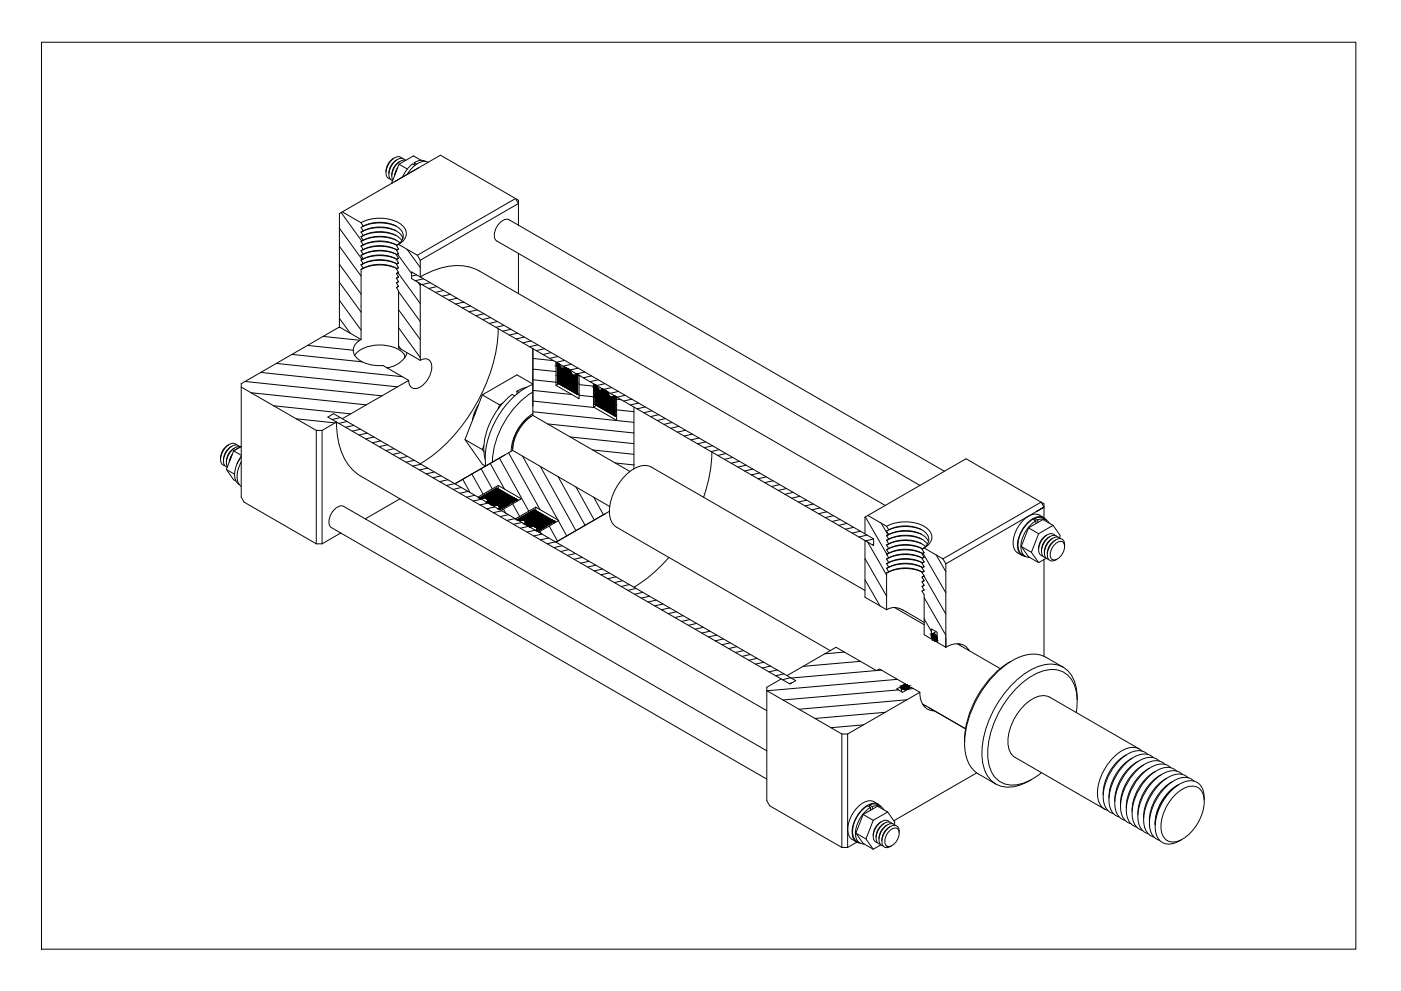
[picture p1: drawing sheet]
<svg xmlns="http://www.w3.org/2000/svg" width="420mm" height="297mm" viewBox="0 0 420 297" stroke-linecap="round" stroke-linejoin="round" font-family="sans-serif">
<!-- layer: 0 -->
<g fill="none" stroke="#000" stroke-width=".3">
<path d="M12.4 12.7h394.2v271.8h-394.2zM117.5 54.8l.1 .1M118.1 47.4a4.7 4.7 0 0 0-2.3 4.1M118.9 51.1l-.4 1M119 47.9a4.7 4.7 0 0 0-2.4 4.1M119.2 50.2l-.6 1.4-.2 .9M119.7 49.2l2.5 1.5M119.9 48.4a4.7 4.7 0 0 0-2.4 4.1M120.6 47.5a2.01 2.01 0 0 0-3.2 .5 4.5 4.5 0 0 0-1.2 5.3l.8 .3M121.4 47.9a2.32 2.32 0 0 0-3.4 1 4.5 4.5 0 0 0-1 4.8l.8 .4M121.7 48a3.9 3.9 0 0 0-3.9 3.2l-.3 1.9 .3 .9M124.4 49.6l-.7-.5-.5 .5-1.4 1.6-1.1 1.9"/>
<path d="M125 49.2l-.8-.4v.7M126.3 48l-2.3-1.3-4.3 2.5-2.1 5.7M127.7 48.4a3.2 3.2 0 0 0-3.5 .4M128.4 48.6a5.2 5.2 0 0 0-5.6 2.7l-.7 .9M102.7 63.5l5.6 3.3M108.3 66.8a12.1 12.1 0 0 1 12.1 .5 3.2 3.2 0 0 1 0 5.4l-.9 .6M108.3 66.8l.6 1-.6 .4 .6 1-.6 .4M108.3 69.6l.6 1-.6 .4M108.3 71l.6 1-.6 .4M108.3 72.4l.6 1-.6 .4M108.3 73.8l.6 1-.6 .4 .6 1-.6 .4M108.3 76.6l.6 1-.6 .4"/>
<path d="M108.3 78l.6 1-.6 .4 .6 1-.6 .4M108.9 67.8a10.7 10.7 0 0 1 10.8 .6 2.94 2.94 0 0 1 1.2 2.8 2.94 2.94 0 0 1-2 2.4M108.9 69.2a10.3 10.3 0 0 1 11.3 1.1l.6 1.1M108.9 70.6a10.3 10.3 0 0 1 11.3 1l.3 .5M108.9 72a10.5 10.5 0 0 1 11 .8M108.9 73.4a11 11 0 0 1 10.1 .1M108.9 74.8a11 11 0 0 1 10.1 .1M108.9 76.2a11 11 0 0 1 10.1 .1M108.9 77.6a11 11 0 0 1 10.1 .1M108.9 79a11 11 0 0 1 10.1 .1M109 67.8a12.8 12.8 0 0 1 9.8 0M118.8 69.2a12.6 12.6 0 0 0-10.5 .4"/>
<path d="M118.8 70.6a12.6 12.6 0 0 0-10.5 .4M118.8 72a12.6 12.6 0 0 0-10.5 .4M118.8 73.4a12.6 12.6 0 0 0-10.5 .4M118.8 74.8a12.6 12.6 0 0 0-10.5 .4M118.8 76.2a12.6 12.6 0 0 0-10.5 .4M118.8 77.6a12.6 12.6 0 0 0-10.5 .3M118.8 79a12.6 12.6 0 0 0-10.5 .4M119.5 74.6l-.6 .4M119.5 76l-.6 .4M119.5 77.4l-.6 .4M119.5 78.8l-.6 .4M119.5 73.3l-.6 .3 .6 1.1-.6 .3 .6 1.1-.6 .3 .6 1.1-.6 .3 .6 1.1-.6 .3 .6 1.1-.6 .3 .6 1.1-.6 .3 .6 1.1-.6 .3 .6 1.1"/>
<path d="M119.5 73.3l5.7 3.2 .8 1.5M125.2 76.5l29.4-17 .9 1.5-29.5 17M126 78v5a19.3 19.3 0 0 1 15.7-2.7l2.1 1 121.7 70.2M155.5 67.5v-7.5l-23.4-13.5-30.3 17.5v34l-29.5 17v34l.9 1.5 21.7 12.5M155.5 76v12M101.8 98l6.5 3.8M108.3 80.8v21M108.9 80.4a11 11 0 0 1 10.1 .1M118.8 80.4a12.6 12.6 0 0 0-10.5 .4M119.5 80.2l-.6 .4M119.5 81.6l-.6 .4M119.5 83l-.6 .4"/>
<path d="M119.5 84.4l-.6 .4M119.5 85.8l-.6 .4M119.5 84.5l-.6 .3 .6 1.1-.6 .3 .6 1.1v17l6.5 3.7M123.4 81.5l138.6 80v2l-138.6-80zM126 85v23M149.4 98.5a52 52 0 0 1-15 33.9l-1.6 1.6a38 38 0 0 1-6.8 5M72.3 116l22.6 13M106.4 106.5a9.6 9.6 0 0 1 9.3-3 7.2 7.2 0 0 1 5.7 3.2l-.1 .6M108.3 101.8a3.4 3.4 0 0 0-2.3 2.9 3.4 3.4 0 0 0 1.8 3.3 11.5 11.5 0 0 0 7.1 1.6l7.7 4.4M121.3 107.3a7.7 7.7 0 0 1-5.3 2.9M122 105.7l-.1 .6-.6 1M122.6 114l-19.9 11.5"/>
<path d="M126 108a2.11 2.11 0 0 1 2.5-.2 2.11 2.11 0 0 1 1 2.2 7 7 0 0 1-4.8 6.5 2.06 2.06 0 0 1-2.1-2.5M144.6 118.4l5.2 3 1-.6M153.6 118.2a21.8 21.8 0 0 0-8.4 17.7l.3 1.7M153.6 118.2l.8 .5M155 117.3l.6 .3M155 117.3v.8M158 116.1l-3 1.2M159.8 117.5a26.8 26.8 0 0 0-12.1 21M159.8 115.1l-4.8-2.7-10.4 6-5.1 13.4 5.1 7.3 1 .6M159.8 104.5v20M159.8 115.2a25.2 25.2 0 0 0-13.4 16.3l-.9 4.9 .2 3.2M166.7 108.5v7l7 4v-7"/>
<path d="M167.2 108.8v6l6 3.5v-6M167.6 109l.6 1.3a.63 .63 0 0 0 1.1 0v-.3M167.6 115l-.9 .5M171.1 111l.6 1.3a.63 .63 0 0 0 1 0l.1-.3M173.7 118l-.5 .2M178 115v7l6.9 4v-7M178.4 115.3v6l6.1 3.5M178.9 115.5l.5 1.3a.63 .63 0 0 0 1.1 .1l.1-.4M182.3 117.5l.6 1.3a.63 .63 0 0 0 1.1 .1l.1-.4M184.5 118.8v6M68.5 133.3a4.7 4.7 0 0 0-2.3 4.1M69.3 137l-.4 1"/>
<path d="M69.4 133.8a4.7 4.7 0 0 0-2.4 4.1M69.6 136.2l-.6 1.3-.2 .9M70.3 134.4a4.7 4.7 0 0 0-2.4 4M71 133.4a2.01 2.01 0 0 0-3.2 .5 4.5 4.5 0 0 0-1.2 5.3l.8 .4M71.1 139l1.2-2.1a7.9 7.9 0 0 0-1.5 7.3l1 1M71.8 133.9a2.32 2.32 0 0 0-3.4 .9 4.5 4.5 0 0 0-1 4.8l.7 .4M72.1 133.9a3.9 3.9 0 0 0-3.9 3.2l-.3 1.9 .3 .9M72.3 138.5a6.5 6.5 0 0 0-.5 6.8l.5 .5M72.3 136.5l-2.2-1.4 2.2-1.3-2.2 1.3-2.2 5.6 2.2 3.1 .7 .4M94.9 129h1.7v34M94.9 129v34M96.6 129l4.3-2.5a19.3 19.3 0 0 0 5.5 14.9l1.9 1.4 121.7 70.2"/>
<path d="M98.3 125l1.8-1 138.5 80-1.7 1zM139.5 131.8l5.1 3M142.7 123.4l-.5 1.3M143.5 121.3l-1 2-.8 2.7M145.1 133.6l-.5 1.2 .5 .6M149.8 121.4l-.4 1.2M153.8 135l-17.4 10M153.8 135l29.1 16.8M159.4 124.8a11.2 11.2 0 0 0-5.6 9.7M159.8 124a14.3 14.3 0 0 0-6.5 11.2M159.8 124.5a13.4 13.4 0 0 0-6.1 10.5M159.8 124.5l29.1 16.8"/>
<path d="M178.9 121.5l-.9 .5M184.9 124.5l-.4 .3M190.1 122v18.5M213.5 135.5a41.9 41.9 0 0 1-2.5 13.6M67.9 140.7l2.5 1.4M102.2 159.8l-5.6 3.2M120 149.5l-10.4 6M143.4 149l6-3.5 6.9 4-6 3.5M143.8 149.3l5.2-3 6 3.5-5.2 3M144.2 149.5l1.4-.1a.63 .63 0 0 1 .6 .9l-.3 .2M147.7 151.5l1.4-.1a.63 .63 0 0 1 .6 .9l-.3 .2M149.4 145.5v1"/>
<path d="M154.6 155.5l6.1-3.5 6.9 4-6.1 3.5M155 149.8v.4M155 155.8l5.2-3 6.1 3.5M155.5 156l1.4-.1a.63 .63 0 0 1 .6 .9l-.3 .2M158.9 158l1.4-.1a.63 .63 0 0 1 .6 .9l-.2 .2M160.7 152v1M166.3 156.3v.5M166.3 156.3l-5.2 3M182.8 153.3l-16.1 9.2 14.8-8.5M260.3 154.5l5.6 3.3M265.9 157.8a12.1 12.1 0 0 1 12.1 .5 3.2 3.2 0 0 1 0 5.4l-.9 .6M265.9 157.8l.6 1-.6 .4 .6 1-.6 .4 .6 1-.6 .4"/>
<path d="M266.5 158.8a10.7 10.7 0 0 1 10.8 .6 2.94 2.94 0 0 1 1.2 2.8 2.94 2.94 0 0 1-2 2.4M266.6 158.8a12.8 12.8 0 0 1 9.8 0M283.2 141.3l-130.5-75.4a3.7 3.7 0 0 0-4.1 2.8 2.81 2.81 0 0 0 .4 3.5l126.9 73.3M308.4 158.2l3.1 1.8M310.3 155.4l1.2-.3a3.2 3.2 0 0 1 2.3 .7M310.3 155.4l.9 .5M310.3 155.4v.5M310.6 156.1a9.3 9.3 0 0 0-4.3 9.1 2.35 2.35 0 0 0 2.5 1.8M310.7 157v-.9l-.9-.5a9.1 9.1 0 0 0-4.3 9.3l1.1 1.4M310.8 153.3l2.3-1.3-29.4 17-.9-1.5M311.2 155.9a2.52 2.52 0 0 1 3.5 .9M311.2 155.9v.7"/>
<path d="M311.5 160l-2.2 5.6 2.2 3M311.7 154.4a4.7 4.7 0 0 0-5.3 2.1 8.2 8.2 0 0 0-2.1 8.3l.9 .9M311.7 154.4l1.3 .8M313.1 155.2v-4.2l-23.4-13.5-30.3 17.5v5M313.1 152l-.9-1.5-29.4 17M313.7 155.8a3.2 3.2 0 0 0-4.8 .2 9.6 9.6 0 0 0-3.6 8.8 2.45 2.45 0 0 0 2.1 1.9M315.8 157.5l2.2 3-.3 .7M315.8 157.5l-3-1.8-4.4 2.5-2.1 5.6 2.1 3.1 3.1 1.7M315.8 157.5l-4.3 2.5M94.9 163h1.7M200.6 167.1a41.9 41.9 0 0 1-10.5 8.9M259.4 177l-64.1-37a6.4 6.4 0 0 0-7.1 1.9 15.2 15.2 0 0 0-5.2 13.4 4.3 4.3 0 0 0 1.9 2.7l64.1 37"/>
<path d="M259.4 162v17l6.5 3.8M265.9 162l.6 1-.6 .4M265.9 163.4l.6 1-.6 .4 .6 1-.6 .4M265.9 166.2l.6 1-.6 .4M265.9 167.6l.6 1-.6 .4 .6 1-.6 .4M265.9 170.4l.6 1-.6 .4M265.9 171.8v11M266.5 160.2a10.3 10.3 0 0 1 11.4 1.1l.6 1.1M266.5 161.6a10.3 10.3 0 0 1 11.3 1l.3 .5M266.5 163a10.5 10.5 0 0 1 11 .8M266.5 164.4a11 11 0 0 1 10.1 .1M266.5 165.8a11 11 0 0 1 10.1 .1"/>
<path d="M266.5 167.2a11 11 0 0 1 10.1 .1M266.5 168.6a11 11 0 0 1 10.1 .1M266.5 170a11 11 0 0 1 10.1 .1M266.5 171.4a11 11 0 0 1 10.1 .1M276.4 160.2a12.6 12.6 0 0 0-10.5 .4M276.4 161.6a12.6 12.6 0 0 0-10.5 .3M276.4 163a12.6 12.6 0 0 0-10.5 .4M276.4 164.4a12.6 12.6 0 0 0-10.5 .4M276.4 165.8a12.6 12.6 0 0 0-10.5 .4M276.4 167.2a12.6 12.6 0 0 0-10.5 .4M276.4 168.6a12.6 12.6 0 0 0-10.5 .4M276.4 170a12.6 12.6 0 0 0-10.5 .4"/>
<path d="M276.4 171.4a12.6 12.6 0 0 0-10.5 .3M277.1 165.6l-.6 .4M277.1 167l-.6 .4M277.1 168.4l-.6 .4M277.1 169.8l-.6 .4M277.1 171.2l-.6 .4M277.1 172.6l-.6 .4M277.1 174l-.6 .4M277.1 175.4l-.6 .4M277.1 176.8l-.6 .4M277.2 164.3l-.7 .3 .7 1.1-.7 .3 .7 1.1-.7 .3 .7 1.1-.7 .3 .7 1.1-.7 .3 .7 1.1-.7 .3 .7 1.1-.7 .3 .7 1.1-.7 .3 .7 1.1-.7 .3 .7 1.1-.7 .3 .7 1.1v12l2.1 1.2v-3l1.8 1v3l2.6 1.5M277.2 164.3l5.6 3.2"/>
<path d="M283.7 169v25M305.2 165.7l1.3 .8M306.3 163.8l3 1.8M306.6 166.3l.9 .5M313.1 167.7v29M313.7 167.3l-2.2 1.3M313.8 160.4a4.7 4.7 0 0 0-2.3 4.1M314.7 160.9a4.7 4.7 0 0 0-2.4 4.1M315.6 161.4a4.7 4.7 0 0 0-2.4 4.1M316.3 160.5a2.01 2.01 0 0 0-3.1 .5 4.5 4.5 0 0 0-1.2 5.3l.7 .3M316.4 163.1l.5-.4a1.41 1.41 0 0 1 1.7-.3 1.41 1.41 0 0 1 .7 1.7 4.1 4.1 0 0 1-3.3 3.7 1.71 1.71 0 0 1-.9-2.4l.5-1.2zM316.4 161.9a4.7 4.7 0 0 0-2.3 4.1"/>
<path d="M317.2 160.9a2.01 2.01 0 0 0-3.2 .6 4.5 4.5 0 0 0-1.2 5.3l.8 .3M318 161.5a2.01 2.01 0 0 0-3.1 .5 4.5 4.5 0 0 0-1.2 5.3l.8 .3M319.3 163.6a1.66 1.66 0 0 0-.8-2 1.66 1.66 0 0 0-2.1 .3 5.2 5.2 0 0 0-2.1 5.5 1.64 1.64 0 0 0 2.6 .3M266.2 182.6l-.3 .2M268.2 182.1l-2 .5M268.2 182.1l1.5 .2 2 1.1M268.2 182.1l9 5.1M271.7 183.4h.1M271.7 183.4l5.5 3.2M279.6 191.4l-.3 .1M279.6 189.9a1.41 1.41 0 0 1 1.2 2.2 1.41 1.41 0 0 1-1.2-2.2zM280.8 189.3l-1.2 .6"/>
<path d="M281.1 191.9l-.3 .2M283.6 194a4.8 4.8 0 0 1 7.1 1M287 192.9l13 7.5M287.7 193l.4 .5M303.1 198.3a29.4 29.4 0 0 0-13.8 23.9M230 207l22.5 13M234.3 203.5l-4.3 2.5v34l.8 1.5 21.7 12.5M236 202.5l14.7-8.5 12.2 7 .8-.5 7.8 4.5M270.3 206h.1M270.3 206l.1 1.3M270.4 205.7l1.1-.4a.88 .88 0 0 1 1.1 1l-1.1 .4a.88 .88 0 0 1-1.1-1zM271.5 205v.3"/>
<path d="M271.5 205l-2.6 1.5 1.8 1 2.6-1.5 2.6 1.5M272.8 206v.3M272.8 206h.1M275.9 207.5a4.8 4.8 0 0 0 4.4 5.6M275.9 207.5l-21.7 12.5M276.6 211l13 7.4M277 211.5l.7 .1M318.9 200l-5.2-3a10.1 10.1 0 0 0-10.1 1 31.6 31.6 0 0 0-14.3 24.8 10.1 10.1 0 0 0 4.2 9.2M322.8 213.6a13.1 13.1 0 0 0-2-10.6 7.7 7.7 0 0 0-9.5-1.3 28.7 28.7 0 0 0-14.4 18.7 14.3 14.3 0 0 0 1.6 12.7 7.5 7.5 0 0 0 8.6 1.6 17.9 17.9 0 0 0 5.3-3.1M323 209.8a10.5 10.5 0 0 0-4.2-9.8 10.2 10.2 0 0 0-10.3 1.2 31.4 31.4 0 0 0-14 25.6 9.4 9.4 0 0 0 5 8.6 11 11 0 0 0 9.7-1.7M230 225l-126.9-73.2a3.7 3.7 0 0 0-4.1 2.9 2.81 2.81 0 0 0 .4 3.5l130.6 75.3M252.5 220h1.7v34"/>
<path d="M252.5 220v34M292.9 231.7l-24.8 14.3M293.5 232l5.2 3M337.7 226.3a14.1 14.1 0 0 0-6.8 11.9M339.5 227.3a14.1 14.1 0 0 0-6.9 11.9M341.2 228.3a14.1 14.1 0 0 0-6.9 11.9M341.7 224.5l-26.9-15.5a6.4 6.4 0 0 0-7 1.9 15.2 15.2 0 0 0-5.3 13.4 4.3 4.3 0 0 0 1.9 2.7l26.9 15.5M342.5 225.1a4.6 4.6 0 0 0-5.8-.2 15.8 15.8 0 0 0-7.5 14 4.4 4.4 0 0 0 3 4M342.9 229.3a14.1 14.1 0 0 0-6.9 11.9M344.2 226.1a4.6 4.6 0 0 0-5.8-.2 15.8 15.8 0 0 0-7.5 14 4.4 4.4 0 0 0 3 4M344.7 230.3a14.1 14.1 0 0 0-6.9 11.9M345.9 227.1a4.6 4.6 0 0 0-5.7-.2 15.8 15.8 0 0 0-7.5 14 4.4 4.4 0 0 0 3 4"/>
<path d="M346.4 231.3a14.1 14.1 0 0 0-6.9 11.9M347.7 228.1a4.6 4.6 0 0 0-5.8-.2 15.8 15.8 0 0 0-7.5 14 4.4 4.4 0 0 0 3 4M348.1 232.3a14.1 14.1 0 0 0-6.9 11.9M349.4 229.1a4.6 4.6 0 0 0-5.8-.2 15.8 15.8 0 0 0-7.5 14 4.4 4.4 0 0 0 3 4M349.9 233.3a14.1 14.1 0 0 0-6.9 11.9M351.1 230.1a4.6 4.6 0 0 0-5.8-.2 15.8 15.8 0 0 0-7.4 14 4.4 4.4 0 0 0 3 4M351.6 234.3a14.1 14.1 0 0 0-6.9 11.9M352.4 238.2a6.1 6.1 0 0 1 6.9-2.1 6.1 6.1 0 0 1 1.5 7 13.5 13.5 0 0 1-7.5 9 3.7 3.7 0 0 1-5.1-3.8 14 14 0 0 1 4.2-10.1zM352.9 231.1a4.6 4.6 0 0 0-5.8-.2 15.8 15.8 0 0 0-7.5 14 4.4 4.4 0 0 0 3 4M353.3 235.3a14.1 14.1 0 0 0-6.9 11.9M354.6 232.1a4.6 4.6 0 0 0-5.8-.2 15.8 15.8 0 0 0-7.5 14 4.4 4.4 0 0 0 3 4M356.3 233.1a4.6 4.6 0 0 0-5.8-.2 15.8 15.8 0 0 0-7.5 14 4.4 4.4 0 0 0 3.1 4"/>
<path d="M358.1 234.1a4.6 4.6 0 0 0-5.8-.2 15.8 15.8 0 0 0-7.5 14 4.4 4.4 0 0 0 3 4M361.1 239.8a4.8 4.8 0 0 0-3.5-5.8 9.6 9.6 0 0 0-7.7 4.6 13.9 13.9 0 0 0-3.1 11.6 4.2 4.2 0 0 0 6.5 2.1l.9-.6M252.5 254h1.7M256.7 249.7l3 1.8M257 252.4l-2.8 1.6M258.9 244.1l3 1.8M260.7 241.3l1.1-.3a3.2 3.2 0 0 1 2.4 .8 3.2 3.2 0 0 0-4.9 .1 9.6 9.6 0 0 0-3.6 8.9 2.45 2.45 0 0 0 2.1 1.9l-.8-.5M261 242a9.3 9.3 0 0 0-4.3 9.2 2.35 2.35 0 0 0 2.4 1.8M261.1 242l-.9-.5a9.1 9.1 0 0 0-4.3 9.4l1.1 1.3M261.1 242v.9M261.6 241.8a2.52 2.52 0 0 1 3.5 .9M261.6 241.8l-.9-.5v.6"/>
<path d="M261.6 241.8v.7M261.9 245.9l-2.2 5.6 2.2 3.1M263.4 241.1a4.1 4.1 0 0 0-5.9 .6 9.3 9.3 0 0 0-3 8.4 3.6 3.6 0 0 0 2.4 2.3M264.2 253.2l-2.3 1.4M264.2 246.3a4.7 4.7 0 0 0-2.3 4.1M265.1 246.9a4.7 4.7 0 0 0-2.4 4M266 247.4a4.7 4.7 0 0 0-2.4 4M266.2 243.4l2.2 3.1-.3 .6M266.2 243.4l-3-1.8-4.3 2.5-2.2 5.6 2.2 3.1 3 1.8M266.2 243.4l-4.3 2.5M266.7 246.4a2.01 2.01 0 0 0-3.1 .5 4.5 4.5 0 0 0-1.2 5.3l.7 .4M266.8 249l.5-.4a1.41 1.41 0 0 1 1.7-.3 1.41 1.41 0 0 1 .7 1.7 4.1 4.1 0 0 1-3.3 3.7 1.71 1.71 0 0 1-.9-2.4l.5-1.2z"/>
<path d="M266.8 247.8a4.7 4.7 0 0 0-2.3 4.1M267.6 246.9a2.01 2.01 0 0 0-3.2 .5 4.5 4.5 0 0 0-1.2 5.3l.8 .4M268.4 247.4a2.01 2.01 0 0 0-3.1 .5 4.5 4.5 0 0 0-1.2 5.3l.8 .4M269.7 249.5a1.66 1.66 0 0 0-.8-2 1.66 1.66 0 0 0-2.1 .4 5.2 5.2 0 0 0-2.1 5.4 1.64 1.64 0 0 0 2.6 .3"/>
</g>
<!-- layer: Fine lines -->
<g fill="none" stroke="#000" stroke-width=".3">
<path d="M101.8 79.2l6.5 8.9M101.8 73.8l6.5 8.9M101.8 68.4l6.8 9.4M102.3 63.7l6.2 8.5M119.2 76.2l4.2 5.8M122.1 74.7l3.9 5.5M101.6 98.1l.5 .1M101.8 95.4l3.2 4.5M101.8 90l6.5 9M101.8 84.6l6.5 8.9M119.3 81.8l6.7 9.2M119.5 98.2l6.5 9"/>
<path d="M119.5 92.8l6.5 9M119.5 87.4l6.5 9M125 82.4l-1.6 .4M125.3 84.6l.7 1M127 83.6l-2.5 .5M129 84.7l-2.5 .6M131 85.9l-2.4 .6M133.1 87.1l-2.5 .5M135.1 88.2l-2.5 .6M137.1 89.4l-2.5 .6M139.1 90.6l-2.5 .5M141.1 91.7l-2.5 .6"/>
<path d="M143.1 92.9l-2.4 .6M145.1 94l-2.4 .6M147.2 95.2l-2.5 .6M149.2 96.4l-2.5 .5M151.2 97.5l-2.5 .6M153.2 98.7l-2.5 .6M155.2 99.9l-2.4 .5M73.5 114.3l41 4.3M75.3 117.7l34.6 3.6M78.2 111.6l41 4.4M82.9 108.9l37.8 4M87.5 106.2l21.1 2.3"/>
<path d="M92.2 103.5l13.7 1.5M96.9 100.8l11 1.2M119.5 103.6l.8 1.1M157.2 101l-2.4 .6M159.3 102.2l-2.5 .6M159.8 117l11.7 1.2M159.8 113.8l6.9 .8M159.8 110.6l6.9 .8M159.8 107.4l6.2 .7M161.3 103.4l-2.5 .5M163.3 104.5l-2.5 .6M165.3 105.7l-2.5 .6"/>
<path d="M167.3 106.8l-2.5 .6M169.3 108l-2.4 .6M171.4 109.2l-2.5 .5M173.4 110.3l-2.5 .6M173.7 118.5l4.3 .4M173.7 115.3l4.3 .4M175.4 111.5l-2.5 .6M177.4 112.7l-2.5 .5M179.4 113.8l-2.5 .6M181.4 115l-2.4 .6M183.4 116.2l-2.4 .5M184.9 119.7l1.4 .1"/>
<path d="M185.5 117.3l-2.5 .6M187.5 118.5l-2.5 .6M189.5 119.6l-2.5 .6M82.1 121.6l23.1 2.4M88.8 125.5l11.7 1.3M102.1 125.2l-2.5 .5M104.1 126.3l-2.5 .6M106.1 127.5l-2.5 .6M108.1 128.7l-2.5 .5M110.1 129.8l-2.4 .6M112.1 131l-2.4 .6M114.2 132.2l-2.5 .5"/>
<path d="M116.2 133.3l-2.5 .6M118.2 134.5l-2.5 .6M120.2 135.6l-2.5 .6M122.2 136.8l-2.5 .6M124.2 138l-2.4 .5M126.3 139.1l-2.5 .6M147 138.9l4.3 7.7M149.8 137.3l8.8 15.9M152.5 135.7l9.5 17.1M156.7 136.7l10.6 19.1M159.8 123.4l30.3 3.2M159.8 120.2l18.5 2"/>
<path d="M162 139.8l10.7 19.3M164.2 127.1l25.9 2.7M171 131l19.1 2M177.8 134.9l12.3 1.3M184.5 138.8l5.6 .6M184.9 122.9l5.2 .5M191.5 120.8l-2.5 .6M193.5 122l-2.4 .5M195.5 123.1l-2.4 .6M197.6 124.3l-2.5 .6M199.6 125.5l-2.5 .5M201.6 126.6l-2.5 .6"/>
<path d="M203.6 127.8l-2.5 .6M205.6 129l-2.5 .5M207.6 130.1l-2.4 .6M209.7 131.3l-2.5 .6M211.7 132.5l-2.5 .5M213.7 133.6l-2.5 .6M215.7 134.8l-2.5 .6M217.7 135.9l-2.5 .6M219.7 137.1l-2.4 .6M221.7 138.3l-2.4 .5M223.8 139.4l-2.5 .6M128.3 140.3l-2.5 .6"/>
<path d="M130.3 141.5l-2.5 .5M132.3 142.6l-2.5 .6M134.3 143.8l-2.5 .6M136.3 145l-2.4 .5M138.4 146.1l-2.5 .6M138.8 143.7l2.2 3.9M140.4 147.3l-2.5 .6M141.5 142.1l3.4 6M142.4 148.5l-2.5 .5M144.3 140.5l3.3 6M144.4 149.6l-2.5 .6M146.4 150.8l-2.5 .6"/>
<path d="M148.4 151.9l-2.4 .6M150.4 153.1l-2.4 .6M151 152.6l.7 1.2M152.5 154.3l-2.5 .5M153.7 151l2.1 3.8M154.5 155.4l-2.5 .6M156.5 156.6l-2.5 .6M158.5 157.8l-2.5 .5M160.5 158.9l-2.5 .6M162 159.3l.3 .7M164.7 157.7l2.5 4.5M167.4 142.9l8.1 14.6"/>
<path d="M167.4 156.1l2.6 4.5M172.7 146l5.5 9.9M178.1 149l2.9 5.3M225.8 140.6l-2.5 .6M227.8 141.8l-2.5 .5M229.8 142.9l-2.5 .6M231.8 144.1l-2.4 .6M233.8 145.3l-2.4 .5M235.9 146.4l-2.5 .6M237.9 147.6l-2.5 .6M239.9 148.7l-2.5 .6M241.9 149.9l-2.5 .6"/>
<path d="M243.9 151.1l-2.5 .5M245.9 152.2l-2.4 .6M248 153.4l-2.5 .6M250 154.6l-2.5 .5M252 155.7l-2.5 .6M254 156.9l-2.5 .6M256 158.1l-2.5 .5M258 159.2l-2.4 .6M259.5 154.9l6.5 11.2M264.3 156.8l2 3.5M162.5 160.1l-2.4 .6M164.6 161.2l-2.5 .6"/>
<path d="M166.6 162.4l-2.5 .6M168.6 163.6l-2.5 .5M170.6 164.7l-2.5 .6M172.6 165.9l-2.5 .6M174.6 167.1l-2.4 .5M176.7 168.2l-2.5 .6M178.7 169.4l-2.5 .6M180.7 170.6l-2.5 .5M182.7 171.7l-2.5 .6M184.7 172.9l-2.5 .6M186.7 174.1l-2.4 .5M188.8 175.2l-2.5 .6"/>
<path d="M190.8 176.4l-2.5 .6M192.8 177.5l-2.5 .6M194.8 178.7l-2.5 .6M196.8 179.9l-2.5 .5M259.4 167.4l6.5 11.3M259.4 173.8l4.5 7.8M260.1 160.4l-2.5 .6M260.2 162.5l5.7 9.8M262 163.2l-.4 .1M262 161.6l-2.4 .5M276.8 165.8l6.9 11.9M277.1 172.7l6.6 11.3"/>
<path d="M277.2 179.1l6.5 11.3M280.8 166.3l2.9 5M198.8 181l-2.5 .6M200.8 182.2l-2.4 .6M202.9 183.4l-2.5 .5M204.9 184.5l-2.5 .6M206.9 185.7l-2.5 .6M208.9 186.9l-2.5 .5M210.9 188l-2.5 .6M212.9 189.2l-2.4 .6M215 190.4l-2.5 .5M217 191.5l-2.5 .6"/>
<path d="M219 192.7l-2.5 .5M221 193.8l-2.5 .6M223 195l-2.5 .6M225 196.2l-2.4 .5M227.1 197.3l-2.5 .6M229.1 198.5l-2.5 .6M231.1 199.7l-2.5 .5M253.2 195.5l-5.8 .5M258 198.2l-17.2 1.5M277.2 185.5l2.1 3.7M281.1 192.2l.2 .4M233.1 200.8l-2.5 .6"/>
<path d="M235.1 202l-2.5 .6M237.1 203.1l-2.4 .6M237.4 204.7l-.7 .2M259 217.3l-9.8 .8M262.8 201l-25.5 2.2M264.3 200.9l-1.4 .1M265.5 213.5l-21.1 1.8M269.1 203.6l-39.1 3.5M269.4 206.8l-34.6 3M272 209.8l-32.4 2.8M273.9 206.4l-1.5 .1"/>
</g>
<g fill="#000" stroke="#000" stroke-width=".3">
<path d="M167.2 108.8l.4 .2h-.4zM169.3 110l.3 .2h-.3zM172.8 112l.3 .2h-.3zM173 118.1l.2 .2zM178.4 115.3l.5 .2h-.5zM178.4 119.1h6.1v2.2zM180.6 116.5l.3 .2h-.3zM184.1 118.5l.3 .2h-.4zM144.1 149.5h.2zM147.6 151.5h.2zM143.8 149.3l5.2-3 5.2 3zM149.6 152.4h.9z"/>
<path d="M155.4 156h.2zM158.9 158h.1zM155 155.8l5.2-3 5.2 3zM160.8 158.9h.9zM279.7 189.9h.2zM280.4 192.1h.3zM271.3 206.7h.5zM271.3 205.3h.4z"/>
<path d="M167.2 109l.4 .2v-.2zM167.2 109l.4 .2h-.4z"/>
<path d="M167.2 109.2l.5 .2-.1-.2zM167.2 109.2l.5 .2h-.5z"/>
<path d="M167.2 109.4l.5 .2v-.2zM167.2 109.4l.5 .2h-.5z"/>
<path d="M167.2 109.6l.6 .2-.1-.2zM167.2 109.6l.6 .2h-.6z"/>
<path d="M167.2 109.8l.7 .2-.1-.2zM167.2 109.8l.7 .2h-.7z"/>
<path d="M167.2 110l.9 .2zM167.2 110l.9 .2h-.9z"/>
<path d="M167.2 110.2l1 .1zM167.2 110.2l1 .1z"/>
<path d="M167.2 110.3l1.2 .2zM167.2 110.3l1.2 .2z"/>
<path d="M167.2 110.5l1.3 .1zM167.2 110.5l1.3 .1z"/>
<path d="M167.2 110.6h1.5zM167.2 110.6h1.5z"/>
<path d="M167.2 110.6h1.5zM167.2 110.6h1.5z"/>
<path d="M167.2 110.6h1.7zM167.2 110.6h1.7z"/>
<path d="M169.3 110.2h.3zM169.3 110.2h.3z"/>
<path d="M169.3 110.2l.6 .1zM169.3 110.2l.6 .1h-.6z"/>
<path d="M169.3 110.3l.8 .2zM169.3 110.3l.8 .2z"/>
<path d="M169.2 110.5l1.1 .1zM169.2 110.5l1.1 .1z"/>
<path d="M169.1 110.6h1.3zM169 110.6h1.4z"/>
<path d="M169 110.6h1.4zM168.9 110.6h1.5z"/>
<path d="M167.2 110.6l3.9 .4-.7-.4zM167.2 110.6l3.9 .4h-3.9z"/>
<path d="M167.2 111l3.9 .2v-.2zM167.2 111l3.9 .2h-3.9z"/>
<path d="M167.2 111.2l3.9 .2v-.2zM167.2 111.2l3.9 .2h-3.9z"/>
<path d="M167.2 111.4l4 .2-.1-.2zM167.2 111.4l4 .2h-4z"/>
<path d="M167.2 111.6l4.1 .2-.1-.2zM167.2 111.6l4.1 .2h-4.1z"/>
<path d="M167.2 111.8l4.2 .2-.1-.2zM167.2 111.8l4.2 .2h-4.2z"/>
<path d="M167.2 112l4.4 .2-.2-.2zM167.2 112l4.4 .2h-4.4z"/>
<path d="M167.2 112.2l4.5 .1zM167.2 112.2l4.5 .1z"/>
<path d="M167.2 112.3l4.6 .2zM167.2 112.3l4.6 .2z"/>
<path d="M167.2 112.5l4.8 .1zM167.2 112.5l4.8 .1z"/>
<path d="M167.2 112.6h5zM167.2 112.6h5z"/>
<path d="M167.2 112.6h5.1zM167.2 112.6h5.1z"/>
<path d="M172.8 112.2h.3zM172.8 112.2h.3z"/>
<path d="M172.8 112.2l.4 .1zM172.8 112.2l.4 .1z"/>
<path d="M172.8 112.3h.4zM172.8 112.3h.4z"/>
<path d="M172.7 112.3l.5 .2zM172.7 112.3l.5 .2z"/>
<path d="M172.7 112.5l.5 .1zM172.6 112.6h.6z"/>
<path d="M172.6 112.6h.6zM172.5 112.6h.7z"/>
<path d="M172.5 112.6h.7zM172.3 112.6h.9z"/>
<path d="M167.2 112.6l6 2.2v-2.2zM167.2 112.6l6 2.2h-6z"/>
<path d="M167.2 114.8l6 3.3v-3.3zM167.2 114.8l6 3.3z"/>
<path d="M178.4 117.1h1.6zM178.4 117.1h1.6z"/>
<path d="M178.4 119.1v2.2h6.1zM178.4 121.3h6.1v3.5z"/>
<path d="M178.4 115.5l.5 .2v-.2zM178.4 115.5l.5 .2h-.5z"/>
<path d="M178.4 115.7l.5 .2v-.2zM178.4 115.7l.5 .2h-.5z"/>
<path d="M178.4 115.9l.6 .2-.1-.2zM178.4 115.9l.6 .2h-.6z"/>
<path d="M178.4 116.1l.7 .2-.1-.2zM178.4 116.1l.7 .2h-.7z"/>
<path d="M178.4 116.3l.8 .2-.1-.2zM178.4 116.3l.8 .2h-.8z"/>
<path d="M178.4 116.5l.9 .2zM178.4 116.5l.9 .2h-.9z"/>
<path d="M178.4 116.7l1.1 .1zM178.4 116.7l1.1 .1h-1.1z"/>
<path d="M178.4 116.8l1.2 .2zM178.4 116.8l1.2 .2z"/>
<path d="M178.4 117l1.4 .1zM178.4 117l1.4 .1z"/>
<path d="M178.4 117.1h1.6zM178.4 117.1h1.6z"/>
<path d="M178.4 117.1h1.7zM178.4 117.1h1.7z"/>
<path d="M180.6 116.7h.3zM180.6 116.7h.3z"/>
<path d="M180.6 116.7l.6 .1zM180.6 116.7l.6 .1h-.7z"/>
<path d="M180.5 116.8l.9 .2zM180.5 116.8l.9 .2z"/>
<path d="M180.5 117l1 .1zM180.5 117l1 .1z"/>
<path d="M180.4 117.1h1.2zM180.3 117.1h1.3z"/>
<path d="M180.3 117.1h1.4zM180.1 117.1h1.6z"/>
<path d="M178.4 117.1l3.9 .4-.6-.4zM178.4 117.1l3.9 .4h-3.9z"/>
<path d="M178.4 117.5l3.9 .2v-.2zM178.4 117.5l3.9 .2h-3.9z"/>
<path d="M178.4 117.7l4 .2-.1-.2zM178.4 117.7l4 .2h-4z"/>
<path d="M178.4 117.9l4.1 .2-.1-.2zM178.4 117.9l4.1 .2h-4.1z"/>
<path d="M178.4 118.1l4.1 .2v-.2zM178.4 118.1l4.1 .2h-4.1z"/>
<path d="M178.4 118.3l4.3 .2-.2-.2zM178.4 118.3l4.3 .2h-4.3z"/>
<path d="M178.4 118.5l4.4 .2-.1-.2zM178.4 118.5l4.4 .2h-4.4z"/>
<path d="M178.4 118.7l4.6 .1zM178.4 118.7l4.6 .1z"/>
<path d="M178.4 118.8l4.7 .2zM178.4 118.8l4.7 .2z"/>
<path d="M178.4 119l4.9 .1zM178.4 119l4.9 .1z"/>
<path d="M178.4 119.1h5zM178.4 119.1h5z"/>
<path d="M178.4 119.1h5.2zM178.4 119.1h5.2z"/>
<path d="M184 118.7h.4zM184 118.7h.4z"/>
<path d="M184 118.7l.5 .1zM184 118.7l.5 .1z"/>
<path d="M184 118.8h.5zM184 118.8h.5z"/>
<path d="M184 118.8l.5 .2zM184 118.8l.5 .2z"/>
<path d="M183.9 119l.6 .1zM183.9 119l.6 .1z"/>
<path d="M183.8 119.1h.7zM183.7 119.1h.8z"/>
<path d="M183.7 119.1h.8zM183.6 119.1h.9z"/>
<path d="M144.1 149.4h.3zM144.1 149.4l.2 .1z"/>
<path d="M144 149.4h.6zM144 149.4h.4z"/>
<path d="M143.9 149.3h.9zM143.9 149.3l.7 .1z"/>
<path d="M143.9 149.3h1.1zM143.9 149.3h.9z"/>
<path d="M147.5 151.4h.4zM147.5 151.4l.3 .1z"/>
<path d="M147.4 151.4h.7zM147.4 151.4h.5z"/>
<path d="M147.4 151.3h.9zM147.4 151.3l.7 .1z"/>
<path d="M147.3 151.3h1.2zM147.3 151.3h1z"/>
<path d="M149.4 152.5h.9zM149.4 152.5h.9l-.5 .3z"/>
<path d="M149.7 152.3h1zM149.7 152.3l.8 .1h-.9z"/>
<path d="M149.7 152.2h1.2zM149.7 152.2l1 .1z"/>
<path d="M149.8 152h1.3zM149.8 152l1.1 .2z"/>
<path d="M149.8 151.9h1.5zM149.8 151.9l1.3 .1z"/>
<path d="M149.7 151.8h1.8zM149.7 151.8l1.6 .1z"/>
<path d="M149.6 151.7h2.1zM149.6 151.7l1.9 .1z"/>
<path d="M149.5 151.6h2.4zM149.5 151.6l2.2 .1z"/>
<path d="M149.3 151.5h2.8zM149.3 151.5l2.6 .1z"/>
<path d="M149.1 151.4h3.1zM149.1 151.4l3 .1z"/>
<path d="M148.9 151.3h3.4zM148.9 151.3l3.3 .1z"/>
<path d="M148.7 151.3h3.7zM148.7 151.3h3.6z"/>
<path d="M148.5 151.3h3.9zM148.5 151.3h3.9z"/>
<path d="M146 150.5l6.4 .8 1.4-.8zM146 150.5l6.4 .8h-5.1z"/>
<path d="M146.1 150.4h7.8zM146 150.5h7.8z"/>
<path d="M146.2 150.3h7.9zM146.2 150.3l7.7 .1h-7.8z"/>
<path d="M143.8 149.3h10.5zM143.8 149.3h10.5z"/>
<path d="M145 149.3h9.3zM145 149.3h9.3z"/>
<path d="M145.3 149.3h9zM145.3 149.3h9z"/>
<path d="M145.5 149.3l8.9 .1zM145.5 149.3l8.9 .1z"/>
<path d="M146.3 150.2h8zM146.3 150.2l7.8 .1z"/>
<path d="M145.7 149.4l8.8 .1zM145.7 149.4l8.8 .1z"/>
<path d="M145.9 149.5l8.8 .1zM145.9 149.5l8.8 .1z"/>
<path d="M146.3 150h8.3zM146.3 150l8 .2z"/>
<path d="M146 149.6l8.9 .1zM146 149.6l8.9 .1z"/>
<path d="M146.3 149.9h8.5zM146.3 149.9l8.3 .1z"/>
<path d="M146.2 149.7l8.8 .1zM146.2 149.7l8.8 .1z"/>
<path d="M146.2 149.8h8.8zM146.2 149.8l8.6 .1z"/>
<path d="M146.2 149.8h8.8zM146.2 149.8h8.8z"/>
<path d="M155.3 155.9h.4zM155.3 155.9l.3 .1z"/>
<path d="M155.2 155.9h.6zM155.2 155.9h.5z"/>
<path d="M155.1 155.8h1zM155.1 155.8l.7 .1z"/>
<path d="M155.1 155.8h1.2zM155.1 155.8h1z"/>
<path d="M158.8 157.9h.3zM158.8 157.9l.2 .1z"/>
<path d="M158.7 157.9h.6zM158.7 157.9h.4z"/>
<path d="M158.6 157.8h.9zM158.6 157.8l.7 .1z"/>
<path d="M158.6 157.8h1.2zM158.6 157.8h.9z"/>
<path d="M160.7 159h.8zM160.7 159h.8l-.4 .3z"/>
<path d="M160.9 158.8h1zM160.9 158.8l.8 .1h-.9z"/>
<path d="M161 158.7h1.1zM161 158.7l.9 .1z"/>
<path d="M161 158.5h1.4zM161 158.5l1.1 .2z"/>
<path d="M161 158.4h1.6zM161 158.4l1.4 .1z"/>
<path d="M161 158.3h1.8zM161 158.3l1.6 .1z"/>
<path d="M160.9 158.2h2.1zM160.9 158.2l1.9 .1z"/>
<path d="M160.7 158.1h2.5zM160.7 158.1l2.3 .1z"/>
<path d="M160.6 158h2.8zM160.6 158l2.6 .1z"/>
<path d="M160.4 157.9h3.1zM160.4 157.9l3 .1z"/>
<path d="M160.2 157.8h3.4zM160.2 157.8l3.3 .1z"/>
<path d="M160 157.8h3.6zM160 157.8h3.6z"/>
<path d="M159.8 157.8h3.8zM159.8 157.8h3.8z"/>
<path d="M157.2 157l6.4 .8 1.4-.8zM157.2 157l6.4 .8h-5z"/>
<path d="M157.4 156.9h7.8zM157.2 157h7.8z"/>
<path d="M157.5 156.8h7.9zM157.5 156.8l7.7 .1h-7.8z"/>
<path d="M155 155.8h10.5zM155 155.8h10.5z"/>
<path d="M156.3 155.8h9.2zM156.3 155.8h9.2z"/>
<path d="M156.5 155.8h9.1zM156.5 155.8h9.1z"/>
<path d="M156.7 155.8l9 .1zM156.7 155.8l9 .1z"/>
<path d="M157.5 156.7h8.1zM157.5 156.7l7.9 .1z"/>
<path d="M156.9 155.9l8.9 .1zM156.9 155.9l8.9 .1z"/>
<path d="M157.1 156l8.9 .1zM157.1 156l8.9 .1z"/>
<path d="M157.6 156.5h8.2zM157.6 156.5l8 .2z"/>
<path d="M157.3 156.1l8.8 .1zM157.3 156.1l8.8 .1z"/>
<path d="M157.6 156.4h8.4zM157.6 156.4l8.2 .1z"/>
<path d="M157.4 156.2l8.9 .1zM157.4 156.2l8.9 .1z"/>
<path d="M157.5 156.3h8.8zM157.5 156.3l8.5 .1z"/>
<path d="M157.5 156.3h8.8zM157.5 156.3h8.8z"/>
<path d="M279.7 189.9h.3zM279.7 189.9h.3z"/>
<path d="M279.7 189.9h.4zM279.6 189.9h.5z"/>
<path d="M279.6 189.9h.5zM279.6 189.9h.5z"/>
<path d="M279.6 189.9l.5 .1zM279.5 190h.6z"/>
<path d="M279.5 190h.7zM279.5 190h.7z"/>
<path d="M279.5 190l.8 .1zM279.5 190l.8 .1z"/>
<path d="M279.4 190.1h.9zM279.4 190.1h.9z"/>
<path d="M279.4 190.1l1 .1zM279.4 190.1l1 .1z"/>
<path d="M280.4 192.1h.3zM280.5 192.1h.2z"/>
<path d="M279.4 190.2h1.1zM279.4 190.2h1.1z"/>
<path d="M279.4 190.2l1.2 .2zM279.4 190.2l1.2 .2zM279.3 190.4h1.3zM279.3 190.4h1.3z"/>
<path d="M279.3 190.4l1.4 .1zM279.3 190.4l1.4 .1z"/>
<path d="M279.3 190.5h1.4zM279.3 190.5h1.4z"/>
<path d="M279.3 190.5l1.5 .2zM279.3 190.5l1.5 .2z"/>
<path d="M280.3 192.1h.5zM280.3 192.1h.4z"/>
<path d="M279.3 190.7h1.5zM279.3 190.7h1.5z"/>
<path d="M280.3 192.1h.5zM280.3 192.1h.5z"/>
<path d="M280.3 192h.5zM280.3 192l.5 .1z"/>
<path d="M279.3 190.7l1.6 .1zM279.3 190.7l1.6 .1z"/>
<path d="M279.4 190.8l1.5 .1zM279.4 190.8l1.5 .1z"/>
<path d="M280.2 192h.7zM280.2 192h.6z"/>
<path d="M280.1 192h.8zM280.1 192h.8z"/>
<path d="M279.4 190.9l1.6 .1zM279.4 190.9l1.6 .1z"/>
<path d="M279.4 191l1.6 .1zM279.4 191l1.6 .1z"/>
<path d="M280 191.9h1zM280 191.9l.9 .1z"/>
<path d="M280 191.8h1zM280 191.8l1 .1z"/>
<path d="M279.5 191.1l1.5 .1zM279.5 191.1l1.5 .1z"/>
<path d="M279.5 191.2l1.5 .1zM279.5 191.2l1.5 .1z"/>
<path d="M279.9 191.8h1.1zM279.9 191.8h1.1z"/>
<path d="M279.8 191.7h1.2zM279.8 191.7l1.2 .1z"/>
<path d="M279.6 191.3l1.4 .1zM279.6 191.3l1.4 .1z"/>
<path d="M279.6 191.4l1.5 .1zM279.6 191.4l1.5 .1z"/>
<path d="M279.7 191.5l1.3 .2zM279.7 191.5l1.3 .2z"/>
<path d="M279.8 191.7h1.2zM279.8 191.7h1.2z"/>
<path d="M279.7 191.5h1.4zM279.7 191.5h1.3z"/>
<path d="M271.3 206.7h.3zM271.4 206.7h.2z"/>
<path d="M271.3 205.3h.4zM271.3 205.3h.4z"/>
<path d="M271.3 205.3h.6zM271.2 205.3h.7z"/>
<path d="M271.2 206.7h.7zM271.2 206.7h.6z"/>
<path d="M271.2 205.3h.7zM271.1 205.3h.8z"/>
<path d="M271.1 205.3l1 .1zM271 205.4h1.1z"/>
<path d="M271 206.7h1zM271 206.7h.9z"/>
<path d="M271 205.4h1.1zM270.9 205.4h1.2z"/>
<path d="M271 206.6h1.1zM271 206.6l1 .1z"/>
<path d="M270.9 205.4h1.3zM270.8 205.4h1.4z"/>
<path d="M270.8 206.6h1.4zM270.8 206.6h1.3z"/>
<path d="M270.8 205.4l1.5 .1zM270.7 205.5h1.6z"/>
<path d="M270.8 206.6h1.5zM270.8 206.6h1.4z"/>
<path d="M270.7 205.5h1.7zM270.7 205.5h1.7z"/>
<path d="M270.7 205.5h1.8zM270.6 205.5h1.9z"/>
<path d="M270.7 206.5h1.7zM270.7 206.5l1.6 .1z"/>
<path d="M270.6 206.5h1.8zM270.6 206.5h1.8z"/>
<path d="M270.6 205.5l1.9 .1zM270.5 205.6h2z"/>
<path d="M270.5 205.6l2.1 .1zM270.5 205.6l2.1 .1z"/>
<path d="M270.5 206.4h2zM270.5 206.4l1.9 .1z"/>
<path d="M270.5 206.4h2.1zM270.5 206.4h2z"/>
<path d="M270.5 205.7h2.1zM270.4 205.7h2.2z"/>
<path d="M270.4 205.7l2.3 .1zM270.4 205.7l2.3 .1z"/>
<path d="M270.4 206.3h2.2zM270.4 206.3l2.2 .1z"/>
<path d="M270.4 206.3h2.3zM270.4 206.3h2.2z"/>
<path d="M270.4 205.8h2.3zM270.4 205.8h2.3z"/>
<path d="M270.4 205.8l2.3 .1zM270.4 205.8l2.3 .1z"/>
<path d="M270.4 206.2h2.3zM270.4 206.2l2.3 .1z"/>
<path d="M270.3 205.9h2.4zM270.3 205.9h2.4z"/>
<path d="M270.3 205.9l2.5 .1zM270.3 205.9l2.5 .1zM270.3 206h2.5zM270.3 206h2.5z"/>
<path d="M270.3 206.1h2.4zM270.3 206.1l2.4 .1z"/>
<path d="M270.3 206.1h2.4zM270.3 206.1h2.4z"/>
<path d="M270.3 206h2.5zM270.3 206h2.5zM270.3 206h2.5zM270.3 206h2.5z"/>
<path d="M270.3 206h2.5zM270.3 206l2.4 .1z"/>
</g>
</svg>
